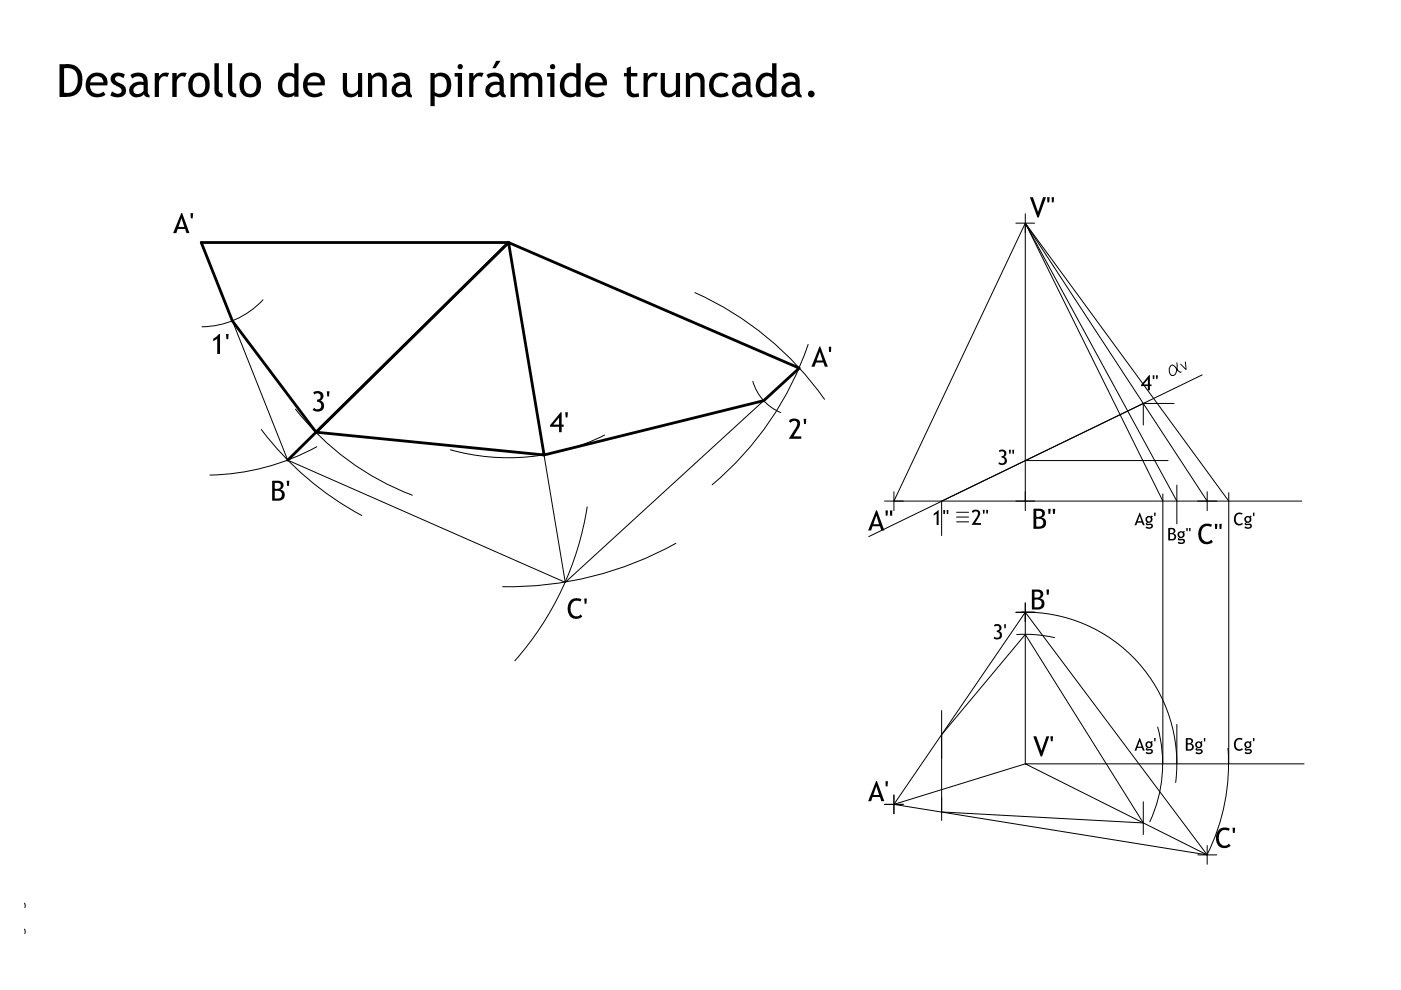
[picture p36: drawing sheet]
<svg xmlns="http://www.w3.org/2000/svg" width="297mm" height="210mm" viewBox="0 0 297 210" stroke-linecap="round" stroke-linejoin="round" font-family="sans-serif">
<defs><g id="words">
<text font-size="2.9" x="4.7" y="207.4" transform="rotate(-90 4.7 207.4)">www.ingverger.com.ar</text>
</g></defs>
<g fill="#000">
<path d="M32.8 15.5h.9v.8l.1-.2a1.76 1.76 0 0 1 2.1-.6l-.4 .9a1.22 1.22 0 0 0-1.3 0 1.22 1.22 0 0 0-.5 1.2v3h-.9zM36.5 15.5h1v.8v-.2a1.68 1.68 0 0 1 2.1-.6l-.4 .9a1.18 1.18 0 0 0-1.3 0 1.18 1.18 0 0 0-.4 1.2v3h-1zM45.5 13.4h.9v5.8l.3 .5 .5 .1v.8h-.3a1.38 1.38 0 0 1-1.4-1.5zM48.3 13.4h.9v5.6a.8 .8 0 0 0 .9 .8v.8l-.8-.1a1.3 1.3 0 0 1-1-1.4zM72.7 15.5h.9v3.2a1.18 1.18 0 0 0 .9 1.2 1.18 1.18 0 0 0 1.4-.8v-3.6h.9v5.1h-.9v-.8a1.74 1.74 0 0 1-2 .8 1.74 1.74 0 0 1-1.2-1.8zM99.5 15.5h.9v.8l.1-.2a1.76 1.76 0 0 1 2-.6l-.3 .9a1.22 1.22 0 0 0-1.3 0 1.22 1.22 0 0 0-.5 1.2v3h-.9zM132.9 14.4l.9-.3v1.4h1.3v.7h-1.3v2.5a1 1 0 0 0 .4 1.1 1 1 0 0 0 1.2-.1l.1 .8-.6 .1a1.5 1.5 0 0 1-2-1.5v-2.9h-.6v-.7h.6zM136.4 15.5h.9v.8l.2-.2a1.68 1.68 0 0 1 2-.6l-.4 .9a1.22 1.22 0 0 0-1.3 0 1.22 1.22 0 0 0-.5 1.2v3h-.9zM140.1 15.5h.9v3.2a1.17 1.17 0 0 0 .9 1.2 1.17 1.17 0 0 0 1.4-.8v-3.6h.9v5.1h-.9v-.8l-.5 .5a1.66 1.66 0 0 1-1.8 .2 1.66 1.66 0 0 1-.9-1.7zM151 16.1l.7-.5 1-.2 .9 .1 .9 .4-.4 .6-.8-.3a1.73 1.73 0 0 0-2 2.4v.1a1.69 1.69 0 0 0 2.8 .7l.4 .8-1.5 .4-1.1-.1-1.1-.7-.4-.9-.1-1 .2-.9zM23.7 15.9l1.1-.5 1.2 .2 .5 .1-.3 .9a1.11 1.11 0 0 0-1.8 .1l.4 .6 .9 .5a1.49 1.49 0 0 1 1 1.8 1.49 1.49 0 0 1-1.8 1h-.7l-.8-.4 .3-.8 .3 .1a1.04 1.04 0 0 0 1.8-.3 2.48 2.48 0 0 0-1.7-1.3 1.39 1.39 0 0 1-.4-2zM78 15.5h.6l.3 .7a1.7 1.7 0 0 1 2.1-.7 1.7 1.7 0 0 1 1 1.9v3.2h-.9v-3a1.15 1.15 0 0 0-.6-1.4 1.15 1.15 0 0 0-1.5 .5l-.1 3.9h-.9z"/>
<path d="M108.2 15.5h.6l.3 .6a1.82 1.82 0 0 1 2.8 0l.3-.4 .9-.3a1.59 1.59 0 0 1 1.9 1.8v3.4h-.9v-3.3a1.06 1.06 0 0 0-.8-1.1 1.06 1.06 0 0 0-1.2 .6v3.8h-.9v-3.6a1.07 1.07 0 0 0-1-.9 1.07 1.07 0 0 0-1.1 .7v3.8h-.9zM145.4 15.5h.6l.3 .7a1.7 1.7 0 0 1 2.1-.7 1.7 1.7 0 0 1 1 1.9v3.2h-.9v-3a1.18 1.18 0 0 0-.7-1.4 1.18 1.18 0 0 0-1.5 .6v3.8h-.9zM40.4 45.2h.5v1.1h-.4zM218.4 41.8h.6l1.1 3.1 1-3.1h.7l-1.6 4.3h-.2zM222 41.8h.5v1.1h-.4zM223 41.8h.5l-.1 1.1h-.4zM45.2 71.8l1.5-1v4.2h-.6v-3.2l-.9 .6zM47.9 70.8h.6l-.1 1.1h-.4zM175.7 73.5h.5v1.1h-.4zM250.2 77.2l.2-.1 1 1-.2-1.4h.2l.2 1.6-.2 .1zM66.5 83.1l.5-.2 .8 .1 .6 .3 .2 .5-.2 .8-.5 .3 .7 .6 .1 1-.5 .5-.7 .3-.7-.1-.5-.3 .3-.4 .5 .3h.5l.5-.5v-.4l-.2-.4-.3-.3h-.4v-.5h.2a.7 .7 0 0 0 .5-1.1 .7 .7 0 0 0-1.2 0l-.3-.3zM69.3 83h.6l-.1 1.1h-.4z"/>
<path d="M119.8 87.4h.6l-.1 1.1h-.4zM167.5 89l.5-.2h.7l.5 .1 .3 .4 .1 .7-.1 .5-1.3 2h1.7v.5h-2.6l1.5-2.3 .2-1a.77 .77 0 0 0-.6-.5 .77 .77 0 0 0-.8 .4l-.3-.2zM170.4 88.8h.5v1.1h-.4zM211.8 95.6l.4-.3h.5l.4 .2 .3 .4-.1 .6-.4 .3 .5 .5v.7l-.4 .5-.8 .1-.5-.3 .2-.3 .6 .2 .4-.1 .1-.3-.1-.6-.6-.2v-.3l.4-.1 .2-.5a.52 .52 0 0 0-.4-.4 .52 .52 0 0 0-.5 .2zM213.9 95.4h.4l-.1 .8h-.2zM214.6 95.4h.4v.8h-.3zM244.4 79.6h.4l-.1 .8h-.3zM245.1 79.6h.4l-.1 .8h-.2zM60.8 101.9h.5v1.1h-.4zM187.7 108.2h.6l-.1 1.1h-.4zM188.7 108.2h.5l-.1 1.1h-.4zM198 108.9l1-.8v3.2h-.4v-2.4l-.6 .4z"/>
<path d="M200 108.1h.4l-.1 .9h-.3zM200.7 108.1h.4l-.1 .9h-.3zM206.1 108.3l.5-.2h.5l.6 .3v.9l-.9 1.6h1.2v.4h-2l1.2-1.9 .1-.5a.57 .57 0 0 0-.4-.5 .57 .57 0 0 0-.6 .3l-.3-.2zM208.4 108.1h.4l-.1 .8h-.3zM209.1 108.1h.4l-.1 .8h-.3zM222.3 107.9h.5l-.1 1.1h-.4zM223.2 107.9h.5l-.1 1.1h-.3zM244.7 108.7h.3v.7h-.3zM251.5 112h.3v.6h-.3zM252.1 112h.3v.6h-.3zM254.6 111.6l1-.6h.7l.7 .2-.2 .5-.6-.2-.8 .2-.5 .4-.2 .7v.9l.2 .6 .5 .5 .4 .1 .6-.1 .4-.3 .3 .4-.3 .3-1.3 .2-.7-.3-.4-.4-.3-.8-.1-.8 .2-.9zM257.6 111.1h.5l-.1 1.1h-.4z"/>
<path d="M258.5 111.1h.5v1.1h-.4zM262 109l.7-.3 .7 .1-.1 .3-.8-.1-.5 .8 .2 1 .4 .3h.4l.3-.3 .2 .3-.2 .2-1 .1-.6-.6-.1-1zM265.6 108.7h.4l-.1 .7h-.2zM120.9 127.5l.4-.5 .5-.1h.9l.6 .2-.2 .4-.5-.1-1 .1-.4 .5-.3 1 .2 .9 .4 .6 1 .2 .6-.5 .3 .5-.3 .3-.5 .2h-.9l-.5-.2-.5-.5-.3-.7v-1l.1-.7zM123.9 126.9h.5l-.1 1.1h-.3zM210.7 132.5l.4-.2h.6l.6 .5v.6l-.5 .4 .3 .2 .3 .4v.7l-.4 .4-.8 .1-.5-.3 .2-.3 .3 .2h.5l.3-.5-.2-.5-.5-.2v-.3l.4-.1 .2-.2-.1-.6-.6-.1-.3 .2zM212.9 132.4h.4l-.1 .8h-.3zM221.9 125h.5l-.1 1.1h-.3zM222.7 156.1h.6l-.1 1.1h-.4zM244.7 156.5h.3v.7h-.3zM255.2 156.5h.4l-.1 .7h-.2zM261.9 156.8l.7-.4 .8 .2-.1 .3-.3-.1-.6 .1-.4 .6v.7l.2 .4 .4 .3 .5-.1 .2-.2 .2 .3-.1 .1-.8 .2-.7-.3-.3-.7v-.7z"/>
<path d="M265.6 156.5h.4l-.1 .7h-.2zM187.7 165.6h.6l-.1 1.1h-.4zM219.1 156.1h.6l1.1 3.1 1.1-3.1h.6l-1.6 4.3h-.3zM258.2 176.2l1-.7h.9l.6 .2-.2 .5-1-.2-.5 .2-.4 .6-.2 .7 .1 1 .5 .6 .8 .2 .8-.4 .3 .4-.2 .2-.6 .3h-.8l-.6-.2-.6-.5-.2-.8-.1-1zM261.3 175.5h.6l-.1 1.1h-.4z"/>
<path d="M19 16l1.3-.6 1.2 .2 .9 .6 .4 1.2-.1 .7h-3.6l.1 .7a1.69 1.69 0 0 0 2.8 .6l.4 .7-1 .5h-1.5l-1.1-.7-.6-.9v-1.3l.1-.7zM19.7 16.4l-.4 .4-.2 .7h2.8a1.39 1.39 0 0 0-.8-1.3 1.39 1.39 0 0 0-1.4 .2z"/>
<path d="M27.6 15.9l1.4-.5h.9l.6 .3a1.93 1.93 0 0 1 .8 1.8v2.1l.4 .6v.4a1.22 1.22 0 0 1-1.3-.6 1.67 1.67 0 0 1-2 .5 1.67 1.67 0 0 1-.9-1.9l.5-.7 .7-.4 .7-.2 1 .1a1.3 1.3 0 0 0-.8-1.2 1.3 1.3 0 0 0-1.4 .3l-.2 .2zM28.7 18.3a.92 .92 0 0 0-.3 1.3 .92 .92 0 0 0 1.3 .2l.7-.5v-1.2l-.9-.1z"/>
<path d="M40.5 16.2l.7-.6 1.3-.2 .9 .3 .6 .5 .4 1v1.6l-.4 1-.6 .5-.7 .3h-1l-.8-.3-.5-.5-.4-1-.1-1.3zM41.5 16.3l-.4 .4-.2 .6v1.6a1.32 1.32 0 0 0 1.6 1 1.32 1.32 0 0 0 1-1.6v-1a1.28 1.28 0 0 0-2-1z"/>
<path d="M51.4 16.2l.7-.6 1.3-.2 .8 .2 .7 .6 .4 1.3v1l-.3 1.1-.7 .7-.7 .3h-1l-1-.4-.3-.4-.4-.8-.1-1.1 .1-.9zM52.4 16.3l-.4 .4-.3 .8 .1 1.4a1.31 1.31 0 0 0 1.5 1 1.31 1.31 0 0 0 1.1-1.5l-.2-1.5a1.25 1.25 0 0 0-1.8-.6z"/>
<path d="M64.8 16.2l1.2-.7 1.2-.1 .8 .3 .5 .5 .4 .9-.1 1h-3.6v.1a1.67 1.67 0 0 0 1 1.6 1.67 1.67 0 0 0 1.9-.4l.3 .7-1 .5h-1.3l-1-.5-.7-1-.2-1 .2-1.1zM65.7 16.5l-.5 1h2.8a1.37 1.37 0 0 0-.9-1.3 1.37 1.37 0 0 0-1.4 .3z"/>
<path d="M83.3 15.9l1.4-.5 1.2 .2a1.65 1.65 0 0 1 1.1 1.9v2l.3 .7v.4a1.07 1.07 0 0 1-1.2-.6l-.9 .6a1.61 1.61 0 0 1-2.1-1.1 1.61 1.61 0 0 1 1.3-2l.6-.2 1.1 .1a1.23 1.23 0 0 0-.7-1.2 1.23 1.23 0 0 0-1.4 .2l-.3 .3zM84.2 18.4a.91 .91 0 0 0 0 1.3 .91 .91 0 0 0 1.2 .1l.7-.5v-1.2l-.5-.1a1.61 1.61 0 0 0-1.4 .4z"/>
<path d="M97 14.1a.56 .56 0 0 1 1.1 0 .56 .56 0 0 1-1.1 0zM96.4 15.5h1.6v5.1h-.9v-4.4h-.7z"/>
<path d="M103.2 15.9l1.3-.5 1.4 .2a1.75 1.75 0 0 1 .9 1.9v1.9l.2 .6 .2 .2v.4a1.08 1.08 0 0 1-1.2-.6l-.9 .6a1.61 1.61 0 0 1-2.2-1.1 1.61 1.61 0 0 1 1.4-2l.6-.2 1 .1a1.26 1.26 0 0 0-.7-1.2 1.26 1.26 0 0 0-1.4 .3l-.3 .2zM104.1 18.4a.93 .93 0 0 0 0 1.4 .93 .93 0 0 0 1.3 0l.5-.5v-1.2l-.5-.1a1.59 1.59 0 0 0-1.3 .4zM105.2 12.9h.9l-1 1.6h-.7z"/>
<path d="M116.6 14.1a.56 .56 0 0 1 1.1 0 .56 .56 0 0 1-1.1 0zM116 15.5h1.6v5.1h-.9v-4.4h-.7z"/>
<path d="M124.6 16.2l.7-.5 .9-.3 1 .1 .8 .4a2.03 2.03 0 0 1 .6 2.2h-3.6v.3a1.64 1.64 0 0 0 1.1 1.4 1.64 1.64 0 0 0 1.7-.4l.4 .7-.9 .5h-1.4l-1-.5-.6-.7-.3-1 .2-1.3zM125.6 16.4l-.3 .3-.3 .8h2.8a1.37 1.37 0 0 0-.8-1.3 1.37 1.37 0 0 0-1.4 .2z"/>
<path d="M155.4 15.9l.9-.4 1.1-.1 .7 .2 .6 .3 .4 1v2.7l.4 .6v.4a1.08 1.08 0 0 1-1.2-.6l-.9 .6a1.61 1.61 0 0 1-2.2-1.1 1.61 1.61 0 0 1 1.3-2l.7-.2 1 .1a1.2 1.2 0 0 0-.6-1.1 1.2 1.2 0 0 0-1.3 .1l-.5 .3zM156.5 18.3a.92 .92 0 0 0-.3 1.3 .92 .92 0 0 0 1.3 .2l.7-.5v-1.2l-.9-.1z"/>
<path d="M165.9 15.9l.9-.4 1-.1 .8 .2 .5 .3 .4 .8v2.7l.2 .6 .3 .2v.4a1.08 1.08 0 0 1-1.3-.6l-.4 .3-.6 .3a1.59 1.59 0 0 1-2-1.1 1.59 1.59 0 0 1 1.1-2l.8-.2 1.1 .1a1.2 1.2 0 0 0-.7-1.1 1.2 1.2 0 0 0-1.3 .1l-.4 .3zM167 18.3a.92 .92 0 0 0-.4 1.3 .92 .92 0 0 0 1.4 .2l.7-.5v-1.2l-.9-.1z"/>
<path d="M12.6 13.6h2l.9 .1 .9 .6 .7 .9 .4 1.5-.2 1.7-.6 1.1-1 .8-1 .2-2.1 .1zM13.6 14.5v5.1l.9 .1a2.44 2.44 0 0 0 2-3l-.2-1.1-.5-.7-.8-.4z"/>
<path d="M59.6 16.1l.5-.4 .9-.3 .9 .1 .5 .3v-2.4h.9v7.1h-.9v-.3l-.2 .1a2.2 2.2 0 0 1-2.5-.1 2.2 2.2 0 0 1-.8-2.3l.2-.8zM60.6 16.4l-.7 1.1 .1 1.4a1.47 1.47 0 0 0 2.4 .6v-2.8a1.29 1.29 0 0 0-1.8-.3z"/>
<path d="M91.3 15.5h.9v.4l.1-.1a2.18 2.18 0 0 1 2.5 0 2.18 2.18 0 0 1 .9 2.2l-.2 1.2-.4 .7-.4 .4-1.1 .3h-.7l-.7-.3v2.2h-.9zM92.2 16.6v3a1.63 1.63 0 0 0 1.9 0 1.63 1.63 0 0 0 .6-1.8v-.5a1.47 1.47 0 0 0-2.5-.7z"/>
<path d="M119.5 16l.4-.3a2 2 0 0 1 2.3 .1v-2.4h.9v7.1h-.9v-.3l-.3 .2-.7 .2a2.35 2.35 0 0 1-2.5-3l.3-.7zM120.3 16.5a2.18 2.18 0 0 0 .1 3.2l.3 .1a1.33 1.33 0 0 0 1.5-.3v-2.8a1.29 1.29 0 0 0-1.9-.2z"/>
<path d="M161 16l.4-.3a2 2 0 0 1 2.3 .1v-2.4h.9v7.1h-.9v-.3l-.3 .2-.7 .2a2.35 2.35 0 0 1-2.4-3l.1-.6zM161.8 16.5a2.18 2.18 0 0 0 .2 3.2l.2 .1a1.33 1.33 0 0 0 1.5-.3v-2.8a1.26 1.26 0 0 0-1.9-.2z"/>
<path d="M38.4 45.2h.2l1.6 4.2h-.7l-.3-.9h-1.5l-.3 .9h-.7zM38.5 46.3l-.7 1.8h1.3z"/>
<path d="M173.7 73.5h.2l1.6 4.3h-.6l-.3-.9h-1.6l-.3 .9h-.7zM173.8 74.6l-.7 1.8h1.3z"/>
<path d="M118.9 87.4h.2v2.6h.4v.5h-.4v1.1h-.6v-1.1h-1.9v-.3zM118.5 88.5l-1.2 1.5h1.2z"/>
<path d="M243.6 79.5h.2v2h.3v.4h-.3v.8h-.4v-.8h-1.5v-.3zM243.4 80.4l-1 1.1h1z"/>
<path d="M57.7 102h1.7l.3 .1 .4 .5-.1 .7-.6 .5 .8 .4 .2 .5v.5l-.2 .4-.6 .5-1.9 .1zM58.3 102.4v1.2h.8a.66 .66 0 0 0 .4-.9 .66 .66 0 0 0-1-.3zM58.3 104.1v1.6l1.2-.1 .3-.6-.2-.7-.4-.2z"/>
<path d="M185.8 108.2h.1l1.6 4.3h-.6l-.3-.9h-1.6l-.3 .9h-.6zM185.8 109.3l-.6 1.9h1.2z"/>
<path d="M219.1 107.9h1.7l.6 .4 .1 .3a.97 .97 0 0 1-.6 1.1l.6 .3 .2 .4v1.1l-.5 .4-.4 .2h-1.7zM219.8 108.3l-.1 1.2h1l.3-.5-.1-.4-.3-.2zM219.7 110v1.6l1.2-.1 .3-.5-.1-.6-.2-.3z"/>
<path d="M241.6 108.7l1.1 2.7h-.4l-.2-.6h-1l-.2 .6h-.4zM241.6 109.4l-.4 1.1h.8z"/>
<path d="M243 109.7l.5-.3 .5 .1 .2-.2 .2 .2-.2 .2 .1 .2v.6l-.4 .3-.7 .2 1 .1 .2 .2v.5l-.6 .3-.9-.2 .2-.3 .7 .2a.3 .3 0 0 0 .3-.4 .3 .3 0 0 0-.5-.1l-.3 .1a.3 .3 0 0 1-.4-.3 .3 .3 0 0 1 .3-.3l-.3-.5zM243.2 110.1a.43 .43 0 0 0 .8 0 .43 .43 0 0 0-.8 0z"/>
<path d="M247.7 112h1.1l.3 .2 .1 .6-.4 .3 .5 .4v.6l-.3 .4-1.3 .1zM248.1 112.3v.7h.3a.44 .44 0 0 0 .4-.6 .44 .44 0 0 0-.7-.1zM248.1 113.3v1l.7-.1 .2-.3-.1-.5z"/>
<path d="M249.7 113l.5-.4 .6 .2 .2-.2 .2 .2-.2 .1 .2 .6-.2 .4-1 .3 1.1 .2 .1 .2v.5l-.5 .2h-.6l-.4-.2 .2-.3 .6 .2a.31 .31 0 0 0 .4-.1 .31 .31 0 0 0-.1-.4 .31 .31 0 0 0-.4 .1h-.2a.32 .32 0 0 1-.5-.2 .32 .32 0 0 1 .4-.4l-.4-.4zM250 113.3a.43 .43 0 0 0 .8 0 .43 .43 0 0 0-.8 0z"/>
<path d="M263.9 109.7l.6-.3 .5 .1 .2-.2 .2 .2-.2 .2 .1 .2-.1 .7-1 .3v.2l.8-.1 .3 .2 .1 .2-.1 .4-.5 .3-.9-.2 .1-.3 .7 .2a.32 .32 0 0 0 .4-.3 .32 .32 0 0 0-.6-.2l-.1 .1a.32 .32 0 0 1-.5-.2 .32 .32 0 0 1 .3-.4l-.4-.5zM264.2 110.1a.42 .42 0 0 0 .8 0 .42 .42 0 0 0-.8 0z"/>
<path d="M218.8 125h1.5l.8 .5v.8l-.2 .4-.4 .2 .7 .3 .2 .5v.7l-.5 .6-.6 .2h-1.5zM219.3 125.5v1.2l.9-.1a.66 .66 0 0 0 .3-.9 .66 .66 0 0 0-.9-.2zM219.3 127.2v1.6l1-.1a.84 .84 0 0 0 .5-1 .84 .84 0 0 0-1-.6z"/>
<path d="M241.6 156.4l1.1 2.8h-.4l-.2-.6h-1l-.2 .6h-.4zM241.6 157.2l-.4 1.1h.8z"/>
<path d="M243.1 157.3l.3-.1 .6 .1 .2-.2 .2 .2-.2 .2 .1 .2-.1 .7-1 .4 1.1 .1 .1 .7-.7 .3-.8-.2 .2-.3 .5 .2a.31 .31 0 0 0 .4-.1 .31 .31 0 0 0 0-.4 .31 .31 0 0 0-.5 0l-.2 .1a.3 .3 0 0 1-.4-.3 .3 .3 0 0 1 .3-.3l-.3-.5v-.4zM243.2 157.9a.42 .42 0 0 0 .8 0 .42 .42 0 0 0-.8 0z"/>
<path d="M251.4 156.5h1l.5 .3v.5l-.4 .4 .5 .3 .1 .6-.5 .5-1.2 .1zM251.8 156.8v.8h.5l.3-.3a.5 .5 0 0 0-.3-.5 .5 .5 0 0 0-.5 0zM251.8 157.8v1.1l.8-.1 .1-.3v-.4l-.3-.3z"/>
<path d="M253.5 157.5l.6-.3 .5 .1 .2-.2 .2 .2-.2 .2 .1 .2-.1 .6-.4 .3-.7 .1 .1 .2 .8-.1 .3 .1 .1 .6-.7 .4-.9-.2 .2-.3 .6 .2a.32 .32 0 0 0 .4-.1 .32 .32 0 0 0 0-.4 .32 .32 0 0 0-.5 0l-.3 .1a.32 .32 0 0 1-.3-.3 .32 .32 0 0 1 .3-.4l-.4-.4zM253.7 157.9a.45 .45 0 0 0 .9 0 .45 .45 0 0 0-.9 0z"/>
<path d="M263.9 157.5l.5-.3 .6 .1 .2-.2 .2 .2-.2 .2 .1 .2-.1 .6-.3 .3-.7 .1 .1 .2 .6-.1 .4 .1 .1 .3v.3l-.4 .3-.4 .1-.7-.2 .1-.3 .7 .2a.3 .3 0 0 0 .4-.4 .3 .3 0 0 0-.6-.1h-.3a.28 .28 0 0 1-.3-.3 .28 .28 0 0 1 .3-.2l-.4-.5zM264.2 157.9a.42 .42 0 0 0 .8 0 .42 .42 0 0 0-.8 0z"/>
<path d="M185.8 165.6h.1l1.6 4.3h-.6l-.3-.9h-1.6l-.3 .9h-.6zM185.8 166.7l-.6 1.9h1.2z"/>
<circle cx="172" cy="19.9" r=".71"/>
</g>
<g fill="none" stroke="#000" stroke-width=".21">
<path d="M42.7 51.4l18.3 46.2 58.8 25.9 49.7-45.5-61.7-26.6 12 72.1M215.4 47.3h4M217.4 45.3v4M55.8 63.6a17.9 17.9 0 0 1-13 5.7M147.3 62a67.3 67.3 0 0 1 27.5 22.7M171.3 73a67.1 67.1 0 0 1-20.3 29.8M249.5 76.9a3.5 3.5 0 0 1-.5 2.6l-.2 .1a.85 .85 0 0 1-.9-1.1 .84 .84 0 0 1 .9-1l1 1.1 .5 .3h.1M254.9 79.5l-70.7 34.3M55.4 91.1a65.7 65.7 0 0 0 21.3 18.2M62.7 86.8a57.3 57.3 0 0 0 24.7 18.2M67.2 94.7a49.3 49.3 0 0 1-22.7 6M128.2 92.2a45.7 45.7 0 0 1-32.7 3.2"/>
<path d="M159.6 80.9a10.2 10.2 0 0 0 5.9 6.6M217.4 97.6h30.3M242.4 85.5l-42.8 20.7v7.4M242.4 85.5v4.6M242.4 85.5h6.5M124.5 107.5a64.3 64.3 0 0 1-15.3 32.6M143.3 115.2a73 73 0 0 1-36.7 9.2M187.5 106.2h88.5M189.5 106.2l27.9-58.9 38.5 58.9M189.5 104.3v4M202.8 108.6h2.6M202.8 109.6h2.6"/>
<path d="M202.8 110.6h2.6M217.4 106.2v-58.9l32.1 58.9M217.4 104.3v4M246.5 106.2l-29.1-58.9 43.1 58.9M246.5 104.7v57.3M249.5 102.9v8.2M255.9 104.3v4M260.5 104.5v57.5M215.4 129.8h4M215.6 134.5a27.5 27.5 0 0 1 8 .7M216.5 129.8a32.2 32.2 0 0 1 32.8 36.1M217.4 129.8l-27.9 40.7"/>
<path d="M217.4 127.8v4M199.6 155.8l17.8-21.3 25 40-42.8-2.3M199.6 150.7v23.3M245.4 154.1a29.1 29.1 0 0 1-1.6 20.1M249.5 153.6v8.4M260.4 158.6a43.1 43.1 0 0 1-4.5 22.6M187.5 170.5h4M189.5 170.5l27.9-8.5v-32.2l38.5 51.5M189.5 168.6v3.9M242.4 170v6.9M255.9 179.3v3.9M276.5 162h-59.1l38.5 19.3-66.4-10.8"/>
<path d="M254 181.3h4"/>
</g>
<path d="M115.4 96.5l-7.6-45.1 61.7 26.6-7.6 6.9-46.5 11.6-48.4-4.9-17.7-23.5-6.6-16.7h65.1l-46.8 46.2" fill="none" stroke="#000" stroke-width=".59"/>
<use href="#words"/>
</svg>
